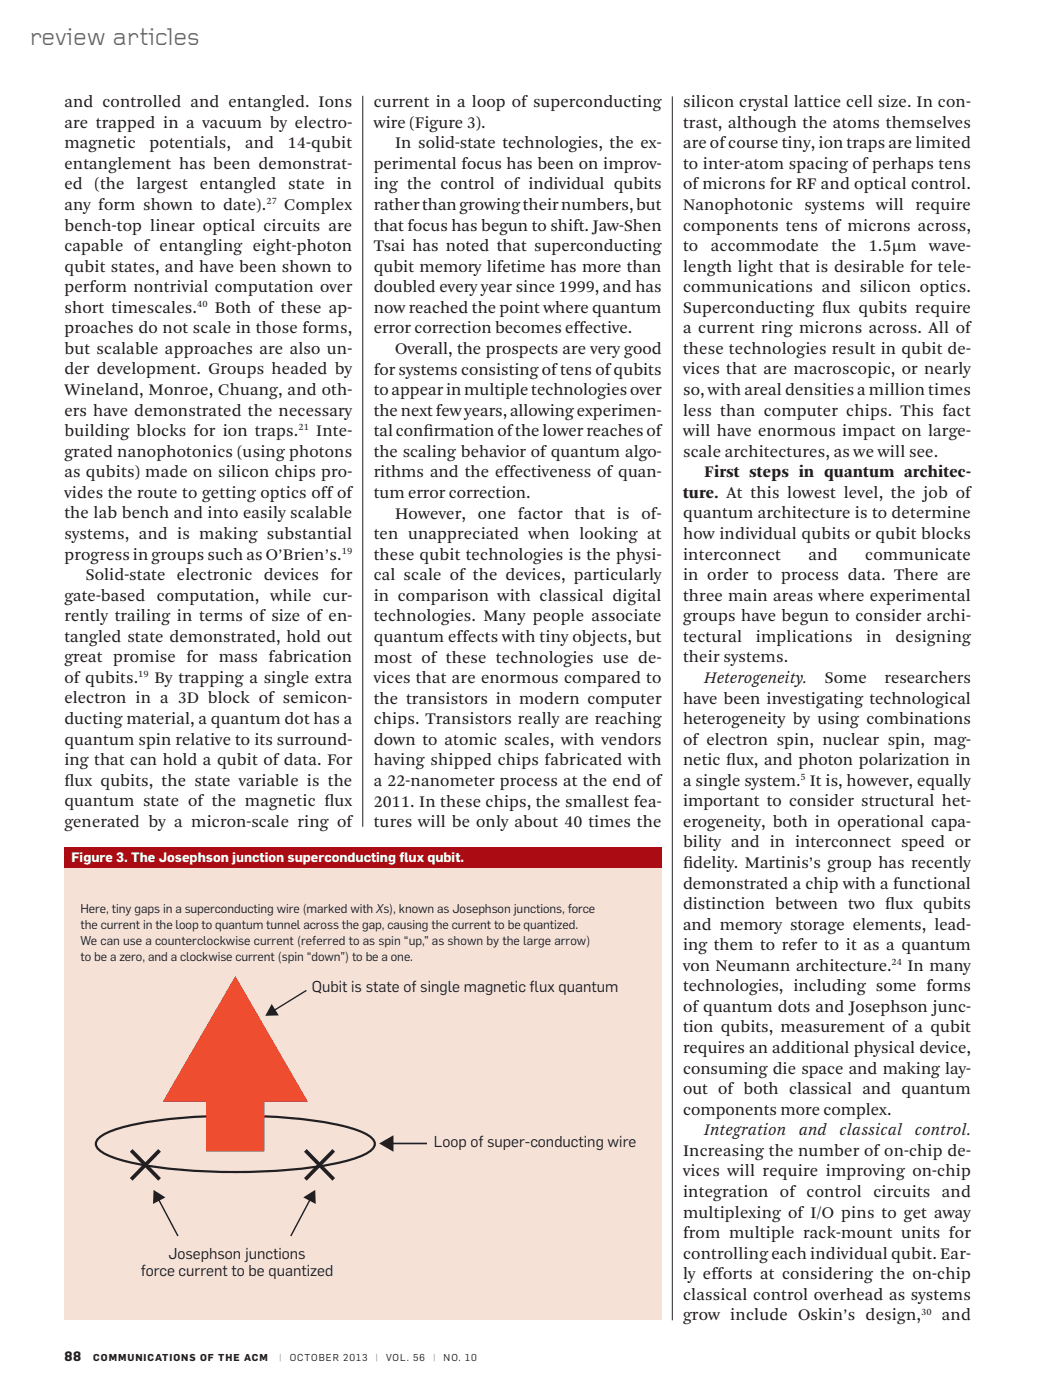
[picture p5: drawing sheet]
<svg xmlns="http://www.w3.org/2000/svg" width="206mm" height="276mm" viewBox="0 0 206 276" stroke-linecap="round" stroke-linejoin="round" font-family="sans-serif">
<defs><g id="words">
<text font-size="4.9" fill="#636366" x="5.9" y="8.8">review articles</text>
<g font-size="3.4" fill="#231f20">
<text x="12.7" y="21.1">and controlled and entangled. Ions</text>
<text x="73.7" y="21.2">current in a loop of superconducting</text>
<text x="134.8" y="21.1">silicon crystal lattice cell size. In con-</text>
<text x="12.7" y="25.2">are trapped in a vacuum by electro-</text>
<text x="12.7" y="29.3">magnetic</text>
<text x="29.5" y="29.3">potentials,</text>
<text x="48.3" y="29.3">and</text>
<text x="56.8" y="29.3">14-qubit</text>
<text x="73.7" y="25.2">wire (Figure 3).</text>
<text x="78" y="29.3">In solid-state technologies, the ex-</text>
<text x="134.8" y="25.2">trast, although the atoms themselves</text>
<text x="134.8" y="29.3">are of course tiny, ion traps are limited</text>
<text x="12.7" y="33.3">entanglement has been demonstrat-</text>
<text x="73.7" y="33.3">perimental focus has been on improv-</text>
<text x="134.8" y="33.3">to inter-atom spacing of perhaps tens</text>
<text x="12.7" y="37.4">ed (the largest entangled state in</text>
<text x="12.7" y="41.4">any form shown to date).</text>
<text x="56.1" y="41.4">Complex</text>
<text x="73.7" y="37.4">ing the control of individual qubits</text>
<text x="73.7" y="41.4">rather than growing their numbers, but</text>
<text x="134.8" y="37.4">of microns for RF and optical control.</text>
<text x="134.8" y="41.4">Nanophotonic systems will require</text>
<text x="12.7" y="45.5">bench-top linear optical circuits are</text>
<text x="73.7" y="45.5">that focus has begun to shift. Jaw-Shen</text>
<text x="134.8" y="45.5">components tens of microns across,</text>
<text x="12.7" y="49.5">capable of entangling eight-photon</text>
<text x="12.7" y="53.6">qubit states, and have been shown to</text>
<text x="73.7" y="49.6">Tsai has noted that superconducting</text>
<text x="73.7" y="53.6">qubit memory lifetime has more than</text>
<text x="134.8" y="49.5">to</text>
<text x="134.8" y="53.6">length light that is desirable for tele-</text>
<text x="140.3" y="49.5">accommodate</text>
<text x="164.1" y="49.5">the</text>
<text x="171.4" y="49.5">1.5μm</text>
<text x="183.3" y="49.5">wave-</text>
<text x="12.7" y="57.7">perform nontrivial computation over</text>
<text x="73.7" y="57.7">doubled every year since 1999, and has</text>
<text x="134.8" y="57.7">communications and silicon optics.</text>
<text x="12.7" y="65.8">proaches do not scale in those forms,</text>
<text x="12.7" y="61.7">short timescales.</text>
<text x="42.4" y="61.7">Both of these ap-</text>
<text x="73.7" y="61.7">now reached the point where quantum</text>
<text x="73.7" y="65.8">error correction becomes effective.</text>
<text x="134.8" y="61.7">Superconducting f</text>
<text x="134.8" y="65.8">a current ring microns across. All of</text>
<text x="162.2" y="61.7">lux qubits require</text>
<text x="12.7" y="69.8">but scalable approaches are also un-</text>
<text x="78" y="69.9">Overall, the prospects are very good</text>
<text x="134.8" y="69.8">these technologies result in qubit de-</text>
<text x="12.7" y="73.9">der development. Groups headed by</text>
<text x="12.7" y="77.9">Wineland, Monroe, Chuang, and oth-</text>
<text x="73.7" y="73.9">for systems consisting of tens of qubits</text>
<text x="73.7" y="78">to appear in multiple technologies over</text>
<text x="134.8" y="73.9">vices that are macroscopic, or nearly</text>
<text x="134.8" y="77.9">so, with areal densities a million times</text>
<text x="12.7" y="82">ers have demonstrated the necessary</text>
<text x="73.7" y="82">the next few years, allowing experimen-</text>
<text x="134.8" y="82">less than computer chips. This fact</text>
<text x="12.7" y="86.1">building blocks for ion traps.</text>
<text x="62.4" y="86.1">Inte-</text>
<text x="73.7" y="86.1">tal conf</text>
<text x="83.5" y="86.1">irmation of the lower reaches of</text>
<text x="134.8" y="86.1">will have enormous impact on large-</text>
<text x="12.7" y="90.1">grated nanophotonics (using photons</text>
<text x="12.7" y="94.2">as qubits) made on silicon chips pro-</text>
<text x="73.7" y="90.1">the scaling behavior of quantum algo-</text>
<text x="73.7" y="94.2">rithms and the effectiveness of quan-</text>
<text x="134.8" y="90.1">scale architectures, as we will see.</text>
<text x="139" y="94.2">First steps in quantum architec-</text>
<text x="12.7" y="98.2">vides the route to getting optics off of</text>
<text x="73.7" y="98.3">tum error correction.</text>
<text x="134.8" y="98.2">ture. At this lowest level, the job of</text>
<text x="12.7" y="102.3">the lab bench and into easily scalable</text>
<text x="12.7" y="106.3">systems, and is making substantial</text>
<text x="73.7" y="106.4">ten unappreciated when looking at</text>
<text x="78" y="102.3">However, one factor that is of-</text>
<text x="134.8" y="102.3">quantum architecture is to determine</text>
<text x="134.8" y="106.4">how individual qubits or qubit blocks</text>
<text x="12.7" y="110.4">progress in groups such as O’Brien’s.</text>
<text x="73.7" y="110.4">these qubit technologies is the physi-</text>
<text x="134.8" y="110.4">interconnect</text>
<text x="159.5" y="110.4">and</text>
<text x="170.7" y="110.4">communicate</text>
<text x="12.7" y="118.5">gate-based computation, while cur-</text>
<text x="16.9" y="114.4">Solid-state electronic devices for</text>
<text x="73.7" y="114.5">cal scale of the devices, particularly</text>
<text x="73.7" y="118.6">in comparison with classical digital</text>
<text x="134.8" y="114.5">in order to process data. There are</text>
<text x="134.8" y="118.5">three main areas where experimental</text>
<text x="12.7" y="122.6">rently trailing in terms of size of en-</text>
<text x="73.7" y="122.6">technologies. Many people associate</text>
<text x="134.8" y="122.6">groups have begun to consider archi-</text>
<text x="12.7" y="126.6">tangled state demonstrated, hold out</text>
<text x="12.7" y="130.7">great promise for mass fabrication</text>
<text x="73.7" y="126.7">quantum effects with tiny objects, but</text>
<text x="73.7" y="130.7">most of these technologies use de-</text>
<text x="134.8" y="126.7">tectural</text>
<text x="134.8" y="130.7">their systems.</text>
<text x="149.1" y="126.7">implications</text>
<text x="170.9" y="126.7">in</text>
<text x="176.7" y="126.7">designing</text>
<text x="12.7" y="134.7">of qubits.</text>
<text x="30.5" y="134.7">By trapping a single extra</text>
<text x="73.7" y="134.8">vices that are enormous compared to</text>
<text x="139" y="134.8">Heterogeneity.</text>
<text x="162.7" y="134.8">Some</text>
<text x="174.5" y="134.8">researchers</text>
<text x="12.7" y="138.8">electron in a 3D block of semicon-</text>
<text x="12.7" y="142.9">ducting material, a quantum dot has a</text>
<text x="73.7" y="138.9">the transistors in modern computer</text>
<text x="73.7" y="142.9">chips. Transistors really are reaching</text>
<text x="134.8" y="138.8">have been investigating technological</text>
<text x="134.8" y="142.9">heterogeneity by using combinations</text>
<text x="12.7" y="146.9">quantum spin relative to its surround-</text>
<text x="73.7" y="147">down to atomic scales, with vendors</text>
<text x="134.8" y="146.9">of electron spin, nuclear spin, mag-</text>
<text x="12.7" y="151">ing that can hold a qubit of data. For</text>
<text x="12.7" y="155">f</text>
<text x="12.7" y="155">lux qubits, the state variable is the</text>
<text x="73.7" y="151">having shipped chips fabricated with</text>
<text x="73.7" y="155.1">a 22-nanometer process at the end of</text>
<text x="134.8" y="151">netic f</text>
<text x="134.8" y="155.1">a single system. It is, however, equally</text>
<text x="143.3" y="151">lux, and photon polarization in</text>
<text x="12.7" y="159.1">quantum state of the magnetic f</text>
<text x="64" y="159.1">lux</text>
<text x="73.7" y="159.1">2011. In these chips, the smallest fea-</text>
<text x="134.8" y="159.1">important to consider structural het-</text>
<text x="12.7" y="163.1">generated by a micron-scale ring of</text>
<text x="73.7" y="163.2">tures will be only about 40 times the</text>
<text x="134.8" y="163.1">erogeneity, both in operational capa-</text>
<text x="134.8" y="167.2">bility and in interconnect speed or</text>
<text x="134.8" y="171.3">f</text>
<text x="134.8" y="171.3">idelity. Martinis’s group has recently</text>
<text x="134.8" y="175.3">demonstrated a chip with a functional</text>
<text x="134.8" y="179.4">distinction between two f</text>
<text x="174.7" y="179.4">lux qubits</text>
<text x="134.8" y="183.4">and memory storage elements, lead-</text>
<text x="134.8" y="187.5">ing them to refer to it as a quantum</text>
<text x="134.8" y="191.5">von Neumann architecture.</text>
<text x="179.1" y="191.5">In many</text>
<text x="134.8" y="195.6">technologies, including some forms</text>
<text x="134.8" y="199.6">of quantum dots and Josephson junc-</text>
<text x="134.8" y="203.7">tion qubits, measurement of a qubit</text>
<text x="134.8" y="207.8">requires an additional physical device,</text>
<text x="134.8" y="211.8">consuming die space and making lay-</text>
<text x="134.8" y="215.9">out of both classical and quantum</text>
<text x="134.8" y="219.9">components more complex.</text>
<text x="139" y="224">Integration</text>
<text x="157.6" y="224">and</text>
<text x="165.6" y="224">classical</text>
<text x="180.5" y="224">control.</text>
<text x="134.8" y="228.1">Increasing the number of on-chip de-</text>
<text x="134.8" y="232.1">vices will require improving on-chip</text>
<text x="134.8" y="236.2">integration of control circuits and</text>
<text x="134.8" y="240.2">multiplexing of I/O pins to get away</text>
<text x="134.8" y="244.3">from multiple rack-mount units for</text>
<text x="134.8" y="248.4">controlling each individual qubit. Ear-</text>
<text x="134.8" y="252.4">ly efforts at considering the on-chip</text>
<text x="134.8" y="256.5">classical control overhead as systems</text>
<text x="134.8" y="260.5">grow include Oskin’s design,</text>
<text x="185.8" y="260.5">and</text>
</g>
<g font-size="3.1" fill="#231f20">
<text x="61.5" y="195.8">Qubit is state of single magnetic f</text>
<text x="104.5" y="195.8">lux quantum</text>
<text x="85.6" y="226.4">Loop of super-conducting wire</text>
<text x="27.8" y="251.9">force current to be quantized</text>
<text x="33.3" y="248.4">Josephson junctions</text>
</g>
<g font-size="2.6" fill="#fff">
<text x="14.1" y="170.1">Figure 3. The Josephson junction superconducting f</text>
<text x="78.8" y="170.1">lux qubit.</text>
</g>
<text font-size="2.6" fill="#231f20" x="12.7" y="268.6">88</text>
<g font-size="2.5" fill="#231f20">
<text x="15.9" y="180.1">Here, tiny gaps in a superconducting wire (marked with Xs), known as Josephson junctions, force</text>
<text x="15.9" y="183.2">the current in the loop to quantum tunnel across the gap, causing the current to be quantized.</text>
<text x="15.9" y="186.4">We can use a counterclockwise current (referred to as spin “up,” as shown by the large arrow)</text>
<text x="15.9" y="189.6">to be a zero, and a clockwise current (spin “down”) to be a one.</text>
</g>
<g font-size="2" fill="#231f20">
<text x="52.6" y="40.3">27</text>
<text x="38.9" y="60.6">40</text>
<text x="58.9" y="84.9">21</text>
<text x="67.4" y="109.3">19</text>
<text x="27.3" y="133.6">19</text>
<text x="158" y="153.9">5</text>
<text x="175.9" y="190.4">24</text>
<text x="181.7" y="259.4">30</text>
</g>
<g font-size="1.9" fill="#231f20">
<text x="18.4" y="268.6">c ommunic</text>
<text x="29.1" y="268.6">a</text>
<text x="32" y="268.6">tions of the a</text>
<text x="48.1" y="268.6">c</text>
<text x="51.2" y="268.6">m</text>
<text x="57.2" y="268.6">o</text>
<text x="57.2" y="268.6">c</text>
<text x="57.2" y="268.6">t</text>
<text x="62.9" y="268.6">be</text>
<text x="64.3" y="268.6">r</text>
<text x="67.7" y="268.6">2013</text>
<text x="76.2" y="268.6">vo l. 56</text>
<text x="87.5" y="268.6">no . 10</text>
</g>
<g font-size="1.9" fill="#939598">
<text x="55" y="268.6">|</text>
<text x="74" y="268.6">|</text>
<text x="85.4" y="268.6">|</text>
</g>
</g></defs>
<path d="M71.6 18.9v144.2M132.6 19v241.5" fill="none" stroke="#231f20" stroke-width=".2"/>
<path d="M12.7 167.2h117.8v93.3h-117.8z" fill="#f6e1d7"/>
<path d="M12.7 167.2h117.8v4h-117.8z" fill="#ab0b13"/>
<path d="M19.4 224.6a14.6 14.6 0 0 1 6.7-2.7 115 115 0 0 1 40.7 0 14.6 14.6 0 0 1 6.7 2.7 1.37 1.37 0 0 1 0 2.1 14.6 14.6 0 0 1-6.7 2.7 115 115 0 0 1-40.7 0 14.6 14.6 0 0 1-6.7-2.7 1.37 1.37 0 0 1 0-2.1z" fill="none" stroke="#231f20" stroke-width=".44"/>
<path d="M46.4 213.2v14" fill="none" stroke="#ef4d2f" stroke-width="11.5" stroke-linecap="butt"/>
<path d="M46.4 192.6l14.4 24.8h-28.7z" fill="#ef4d2f"/>
<g fill="#231f20">
<path d="M26.1 226.7l2.6 2.6 2.5-2.6 .5 .5-2.5 2.6 2.5 2.6-.5 .6-2.5-2.6-2.6 2.6-.5-.6 2.6-2.6-2.6-2.6z"/>
<path d="M60.5 226.7l2.5 2.6 2.6-2.6 .5 .5-2.5 2.6 2.5 2.6-.5 .6-2.6-2.6-2.5 2.6-.5-.6 2.5-2.6-2.5-2.6z"/>
</g>
<path d="M31.2 236.5l3.9 7.4" fill="none" stroke="#231f20" stroke-width=".28"/>
<path d="M30.3 234.8l2.3 1.4-2.4 1.3z" fill="#231f20"/>
<path d="M61.3 236.5l-3.9 7.4" fill="none" stroke="#231f20" stroke-width=".28"/>
<path d="M59.8 236.2l2.4-1.4 .1 2.7z" fill="#231f20"/>
<path d="M60.5 195.4l-6.5 4" fill="none" stroke="#231f20" stroke-width=".27"/>
<path d="M53.6 198.1l1.4 2.2-2.7 .1z" fill="#231f20"/>
<path d="M77.2 225.6h7" fill="none" stroke="#231f20" stroke-width=".33"/>
<path d="M74.8 225.6l2.8-1.6v3.2z" fill="#231f20"/>
<use href="#words"/>
</svg>
